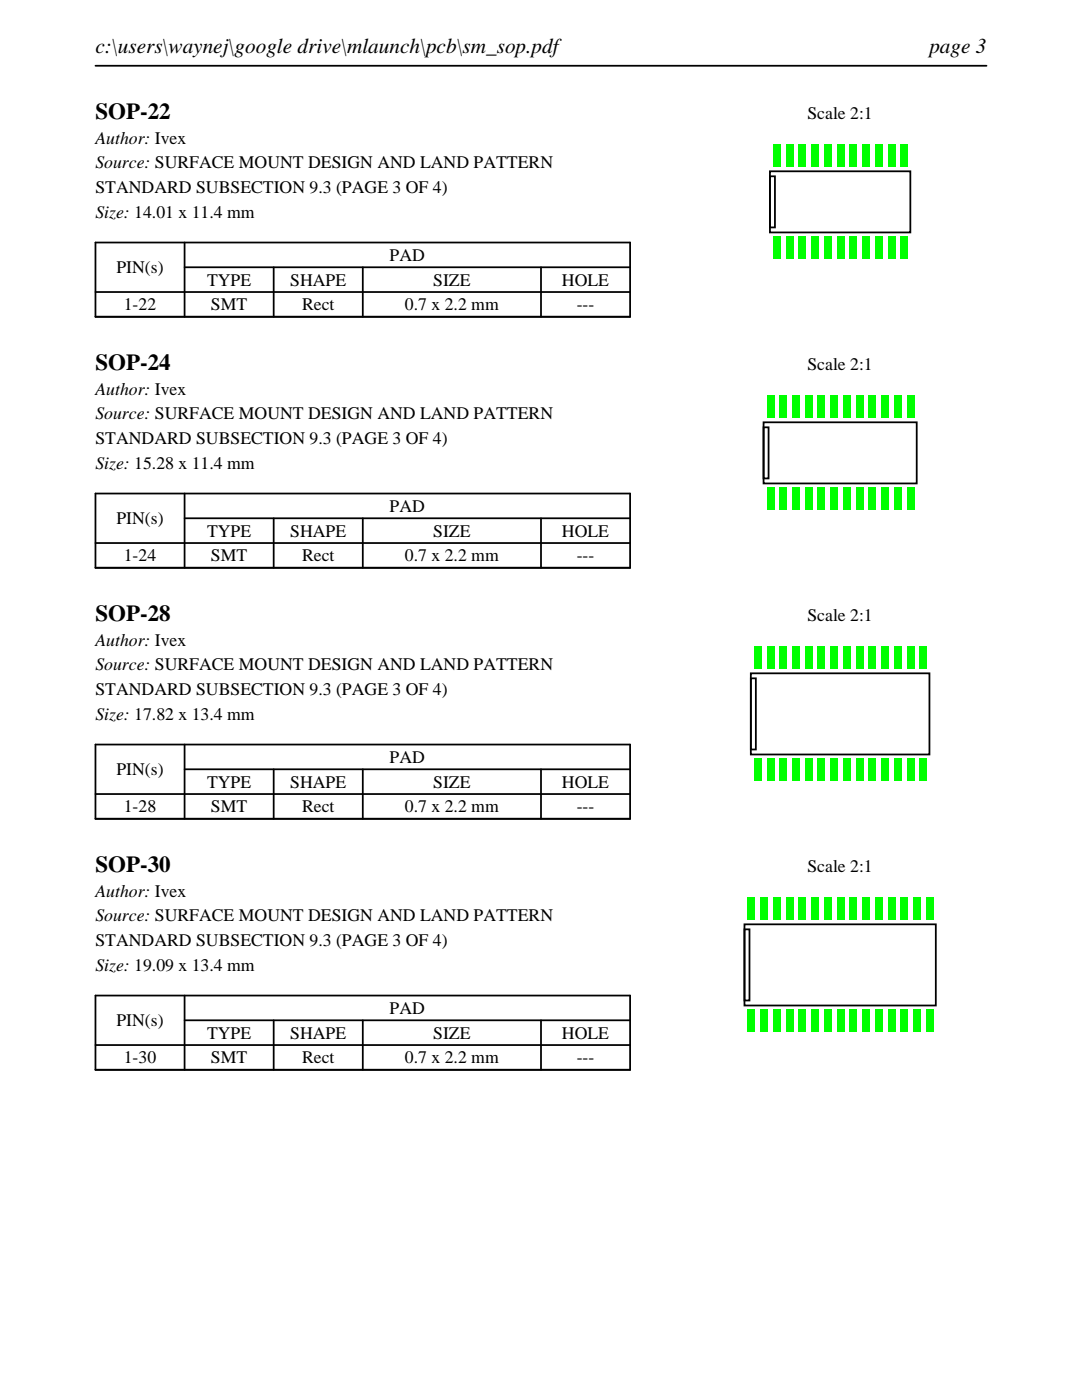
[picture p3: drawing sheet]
<svg xmlns="http://www.w3.org/2000/svg" width="216mm" height="279mm" viewBox="0 0 216 279" stroke-linecap="round" stroke-linejoin="round" font-family="sans-serif">
<defs><g id="words">
<g font-size="4.6">
<text x="19" y="23.7">SOP-22</text>
<text x="19" y="73.8">SOP-24</text>
<text x="19" y="123.9">SOP-28</text>
<text x="19" y="174">SOP-30</text>
</g>
<g font-size="4.2">
<text x="19" y="10.6">c:\users\waynej\google drive\mlaunch\pcb\sm_sop.pdf</text>
<text x="185.4" y="10.6">page 3</text>
</g>
<g font-size="3.5">
<text x="161.1" y="23.7">Scale 2:1</text>
<text x="19" y="28.6">Author: Ivex</text>
<text x="19" y="33.6">Source: SURFACE MOUNT DESIGN AND LAND PATTERN</text>
<text x="19" y="38.5">STANDARD SUBSECTION 9.3 (PAGE 3 OF 4)</text>
<text x="19" y="43.5">Size: 14.01 x 11.4 mm</text>
<text x="77.8" y="52.1">PAD</text>
<text x="23.2" y="54.5">PIN(s)</text>
<text x="41.3" y="57">TYPE</text>
<text x="57.9" y="57">SHAPE</text>
<text x="86.4" y="57">SIZE</text>
<text x="112.1" y="57">HOLE</text>
<text x="24.7" y="61.9">1-22</text>
<text x="42.1" y="61.9">SMT</text>
<text x="60.3" y="61.9">Rect</text>
<text x="80.8" y="61.9">0.7 x 2.2 mm</text>
<text x="115.1" y="61.9">---</text>
<text x="161.1" y="73.8">Scale 2:1</text>
<text x="19" y="78.7">Author: Ivex</text>
<text x="19" y="83.7">Source: SURFACE MOUNT DESIGN AND LAND PATTERN</text>
<text x="19" y="88.6">STANDARD SUBSECTION 9.3 (PAGE 3 OF 4)</text>
<text x="19" y="93.6">Size: 15.28 x 11.4 mm</text>
<text x="23.2" y="104.6">PIN(s)</text>
<text x="41.3" y="107.1">TYPE</text>
<text x="57.9" y="107.1">SHAPE</text>
<text x="77.8" y="102.2">PAD</text>
<text x="86.4" y="107.1">SIZE</text>
<text x="112.1" y="107.1">HOLE</text>
<text x="24.7" y="112">1-24</text>
<text x="42.1" y="112">SMT</text>
<text x="60.3" y="112">Rect</text>
<text x="80.8" y="112">0.7 x 2.2 mm</text>
<text x="115.1" y="112">---</text>
<text x="161.1" y="123.9">Scale 2:1</text>
<text x="19" y="128.8">Author: Ivex</text>
<text x="19" y="133.8">Source: SURFACE MOUNT DESIGN AND LAND PATTERN</text>
<text x="19" y="138.7">STANDARD SUBSECTION 9.3 (PAGE 3 OF 4)</text>
<text x="19" y="143.7">Size: 17.82 x 13.4 mm</text>
<text x="23.2" y="154.7">PIN(s)</text>
<text x="77.8" y="152.3">PAD</text>
<text x="41.3" y="157.2">TYPE</text>
<text x="57.9" y="157.2">SHAPE</text>
<text x="86.4" y="157.2">SIZE</text>
<text x="112.1" y="157.2">HOLE</text>
<text x="24.7" y="162.1">1-28</text>
<text x="42.1" y="162.1">SMT</text>
<text x="60.3" y="162.1">Rect</text>
<text x="80.8" y="162.1">0.7 x 2.2 mm</text>
<text x="115.1" y="162.1">---</text>
<text x="161.1" y="174">Scale 2:1</text>
<text x="19" y="178.9">Author: Ivex</text>
<text x="19" y="183.9">Source: SURFACE MOUNT DESIGN AND LAND PATTERN</text>
<text x="19" y="188.8">STANDARD SUBSECTION 9.3 (PAGE 3 OF 4)</text>
<text x="19" y="193.7">Size: 19.09 x 13.4 mm</text>
<text x="77.8" y="202.4">PAD</text>
<text x="23.2" y="204.8">PIN(s)</text>
<text x="41.3" y="207.3">TYPE</text>
<text x="57.9" y="207.3">SHAPE</text>
<text x="86.4" y="207.3">SIZE</text>
<text x="112.1" y="207.3">HOLE</text>
<text x="24.7" y="212.2">1-30</text>
<text x="42.1" y="212.2">SMT</text>
<text x="60.3" y="212.2">Rect</text>
<text x="80.8" y="212.2">0.7 x 2.2 mm</text>
<text x="115.1" y="212.2">---</text>
</g>
</g></defs>
<path d="M19 13.1h177.8M19 48.4h106.7v14.8h-106.7zM19 58.3h106.7M36.8 53.3h88.9M36.8 48.4v14.8M54.6 53.3v9.9M72.4 53.3v9.9M107.9 53.3v9.9" fill="none" stroke="#000" stroke-width=".35"/>
<path d="M153.6 34.2h28v12.2h-28zM153.6 35.2h1v10.2h-1z" fill="none" stroke="#000" stroke-width=".36"/>
<g fill="#0f0">
<path d="M154.3 47.2h1.4v4.4h-1.4z"/>
<path d="M156.9 47.2h1.4v4.4h-1.4z"/>
<path d="M159.4 47.2h1.4v4.4h-1.4z"/>
<path d="M162 47.2h1.4v4.4h-1.4z"/>
<path d="M164.5 47.2h1.4v4.4h-1.4z"/>
<path d="M167 47.2h1.4v4.4h-1.4z"/>
<path d="M169.6 47.2h1.4v4.4h-1.4z"/>
<path d="M172.1 47.2h1.4v4.4h-1.4z"/>
<path d="M174.7 47.2h1.4v4.4h-1.4z"/>
<path d="M177.2 47.2h1.4v4.4h-1.4z"/>
<path d="M179.7 47.2h1.4v4.4h-1.4z"/>
<path d="M179.7 28.8h1.4v4.4h-1.4z"/>
<path d="M177.2 28.8h1.4v4.4h-1.4z"/>
<path d="M174.7 28.8h1.4v4.4h-1.4z"/>
<path d="M172.1 28.8h1.4v4.4h-1.4z"/>
<path d="M169.6 28.8h1.4v4.4h-1.4z"/>
<path d="M167 28.8h1.4v4.4h-1.4z"/>
<path d="M164.5 28.8h1.4v4.4h-1.4z"/>
<path d="M162 28.8h1.4v4.4h-1.4z"/>
<path d="M159.4 28.8h1.4v4.4h-1.4z"/>
<path d="M156.9 28.8h1.4v4.4h-1.4z"/>
<path d="M154.3 28.8h1.4v4.4h-1.4z"/>
</g>
<path d="M19 98.5h106.7v14.8h-106.7zM36.8 98.5v14.8M19 108.4h106.7M36.8 103.4h88.9M54.6 103.4v9.9M72.4 103.4v9.9M107.9 103.4v9.9" fill="none" stroke="#000" stroke-width=".35"/>
<path d="M152.4 84.3h30.5v12.2h-30.5zM152.4 85.3h1v10.2h-1z" fill="none" stroke="#000" stroke-width=".36"/>
<g fill="#0f0">
<path d="M153.1 97.3h1.4v4.4h-1.4z"/>
<path d="M155.6 97.3h1.4v4.4h-1.4z"/>
<path d="M158.1 97.3h1.4v4.4h-1.4z"/>
<path d="M160.7 97.3h1.4v4.4h-1.4z"/>
<path d="M163.2 97.3h1.4v4.4h-1.4z"/>
<path d="M165.8 97.3h1.4v4.4h-1.4z"/>
<path d="M168.3 97.3h1.4v4.4h-1.4z"/>
<path d="M170.8 97.3h1.4v4.4h-1.4z"/>
<path d="M173.4 97.3h1.4v4.4h-1.4z"/>
<path d="M175.9 97.3h1.4v4.4h-1.4z"/>
<path d="M178.5 97.3h1.4v4.4h-1.4z"/>
<path d="M181 97.3h1.4v4.4h-1.4z"/>
<path d="M181 78.9h1.4v4.4h-1.4z"/>
<path d="M178.5 78.9h1.4v4.4h-1.4z"/>
<path d="M175.9 78.9h1.4v4.4h-1.4z"/>
<path d="M173.4 78.9h1.4v4.4h-1.4z"/>
<path d="M170.8 78.9h1.4v4.4h-1.4z"/>
<path d="M168.3 78.9h1.4v4.4h-1.4z"/>
<path d="M165.8 78.9h1.4v4.4h-1.4z"/>
<path d="M163.2 78.9h1.4v4.4h-1.4z"/>
<path d="M160.7 78.9h1.4v4.4h-1.4z"/>
<path d="M158.1 78.9h1.4v4.4h-1.4z"/>
<path d="M155.6 78.9h1.4v4.4h-1.4z"/>
<path d="M153.1 78.9h1.4v4.4h-1.4z"/>
</g>
<path d="M19 148.6h106.7v14.8h-106.7zM19 158.5h106.7M36.8 153.5h88.9M36.8 148.6v14.8M54.6 153.5v9.9M72.4 153.5v9.9M107.9 153.5v9.9" fill="none" stroke="#000" stroke-width=".35"/>
<path d="M149.8 134.4h35.7v16.2h-35.7zM149.8 135.4h1v14.2h-1z" fill="none" stroke="#000" stroke-width=".36"/>
<g fill="#0f0">
<path d="M150.5 151.4h1.4v4.4h-1.4z"/>
<path d="M153.1 151.4h1.4v4.4h-1.4z"/>
<path d="M155.6 151.4h1.4v4.4h-1.4z"/>
<path d="M158.1 151.4h1.4v4.4h-1.4z"/>
<path d="M160.7 151.4h1.4v4.4h-1.4z"/>
<path d="M163.2 151.4h1.4v4.4h-1.4z"/>
<path d="M165.8 151.4h1.4v4.4h-1.4z"/>
<path d="M168.3 151.4h1.4v4.4h-1.4z"/>
<path d="M170.8 151.4h1.4v4.4h-1.4z"/>
<path d="M173.4 151.4h1.4v4.4h-1.4z"/>
<path d="M175.9 151.4h1.4v4.4h-1.4z"/>
<path d="M178.5 151.4h1.4v4.4h-1.4z"/>
<path d="M181 151.4h1.4v4.4h-1.4z"/>
<path d="M183.5 151.4h1.4v4.4h-1.4z"/>
<path d="M183.5 129h1.4v4.4h-1.4z"/>
<path d="M181 129h1.4v4.4h-1.4z"/>
<path d="M178.5 129h1.4v4.4h-1.4z"/>
<path d="M175.9 129h1.4v4.4h-1.4z"/>
<path d="M173.4 129h1.4v4.4h-1.4z"/>
<path d="M170.8 129h1.4v4.4h-1.4z"/>
<path d="M168.3 129h1.4v4.4h-1.4z"/>
<path d="M165.8 129h1.4v4.4h-1.4z"/>
<path d="M163.2 129h1.4v4.4h-1.4z"/>
<path d="M160.7 129h1.4v4.4h-1.4z"/>
<path d="M158.1 129h1.4v4.4h-1.4z"/>
<path d="M155.6 129h1.4v4.4h-1.4z"/>
<path d="M153.1 129h1.4v4.4h-1.4z"/>
<path d="M150.5 129h1.4v4.4h-1.4z"/>
</g>
<path d="M19 198.7h106.7v14.8h-106.7zM36.8 198.7v14.8M19 208.6h106.7M36.8 203.6h88.9M54.6 203.6v9.9M72.4 203.6v9.9M107.9 203.6v9.9" fill="none" stroke="#000" stroke-width=".35"/>
<path d="M148.6 184.5h38.1v16.2h-38.1zM148.6 185.5h.9v14.2h-.9z" fill="none" stroke="#000" stroke-width=".36"/>
<g fill="#0f0">
<path d="M149.3 201.5h1.4v4.4h-1.4z"/>
<path d="M151.8 201.5h1.4v4.4h-1.4z"/>
<path d="M154.3 201.5h1.4v4.4h-1.4z"/>
<path d="M156.9 201.5h1.4v4.4h-1.4z"/>
<path d="M159.4 201.5h1.4v4.4h-1.4z"/>
<path d="M162 201.5h1.4v4.4h-1.4z"/>
<path d="M164.5 201.5h1.4v4.4h-1.4z"/>
<path d="M167 201.5h1.4v4.4h-1.4z"/>
<path d="M169.6 201.5h1.4v4.4h-1.4z"/>
<path d="M172.1 201.5h1.4v4.4h-1.4z"/>
<path d="M174.7 201.5h1.4v4.4h-1.4z"/>
<path d="M177.2 201.5h1.4v4.4h-1.4z"/>
<path d="M179.7 201.5h1.4v4.4h-1.4z"/>
<path d="M182.3 201.5h1.4v4.4h-1.4z"/>
<path d="M184.8 201.5h1.4v4.4h-1.4z"/>
<path d="M184.8 179.1h1.4v4.4h-1.4z"/>
<path d="M182.3 179.1h1.4v4.4h-1.4z"/>
<path d="M179.7 179.1h1.4v4.4h-1.4z"/>
<path d="M177.2 179.1h1.4v4.4h-1.4z"/>
<path d="M174.7 179.1h1.4v4.4h-1.4z"/>
<path d="M172.1 179.1h1.4v4.4h-1.4z"/>
<path d="M169.6 179.1h1.4v4.4h-1.4z"/>
<path d="M167 179.1h1.4v4.4h-1.4z"/>
<path d="M164.5 179.1h1.4v4.4h-1.4z"/>
<path d="M162 179.1h1.4v4.4h-1.4z"/>
<path d="M159.4 179.1h1.4v4.4h-1.4z"/>
<path d="M156.9 179.1h1.4v4.4h-1.4z"/>
<path d="M154.3 179.1h1.4v4.4h-1.4z"/>
<path d="M151.8 179.1h1.4v4.4h-1.4z"/>
<path d="M149.3 179.1h1.4v4.4h-1.4z"/>
</g>
<use href="#words"/>
</svg>
